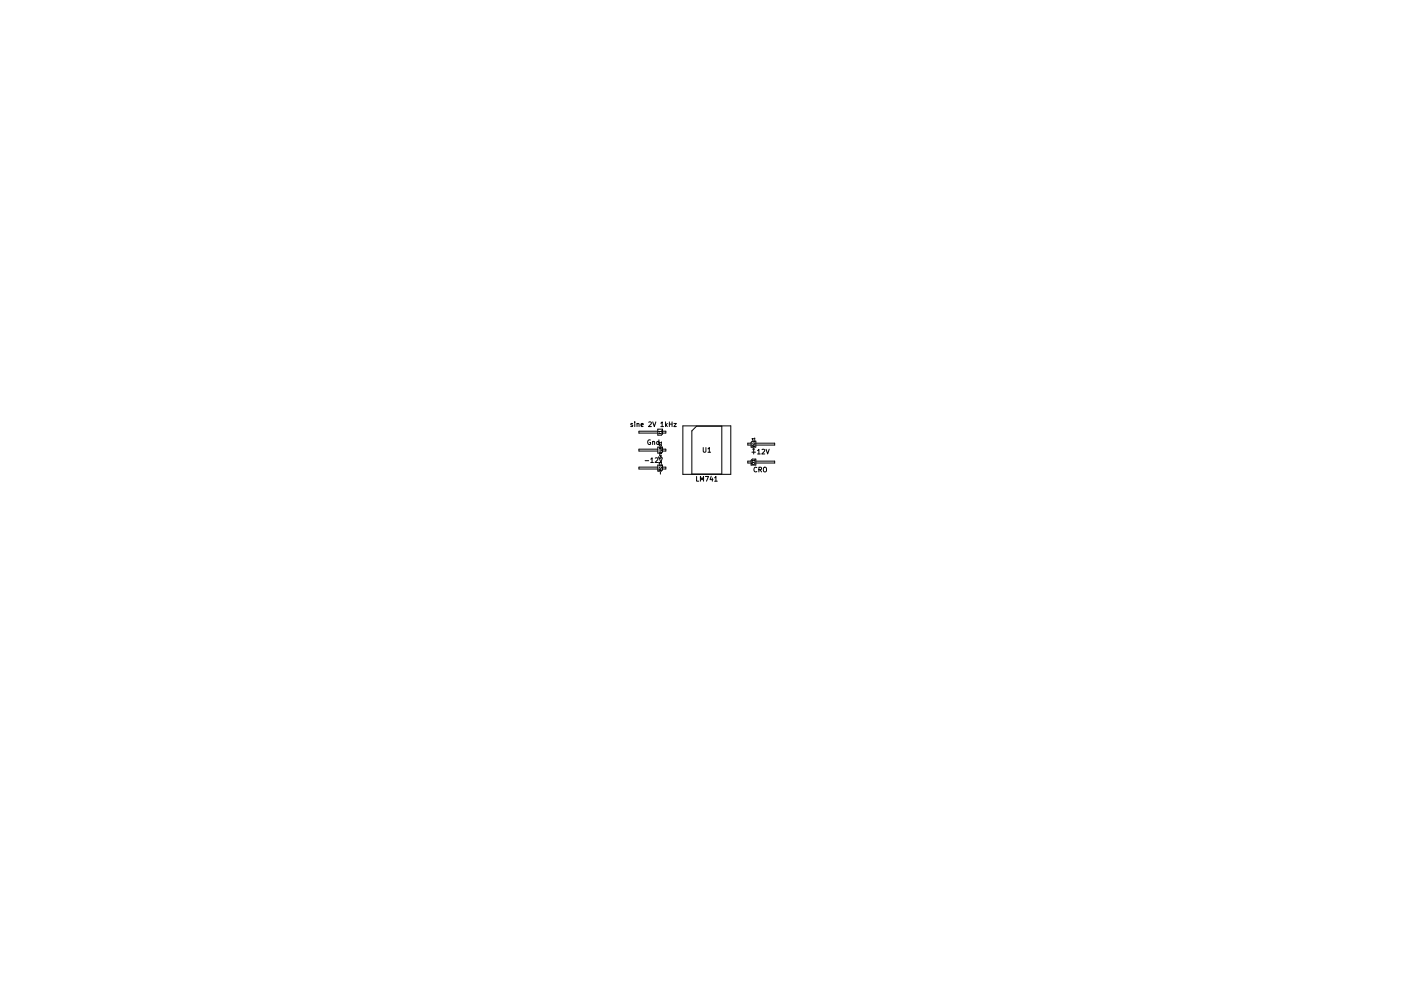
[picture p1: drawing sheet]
<svg xmlns="http://www.w3.org/2000/svg" width="297mm" height="210mm" viewBox="0 0 297 210" stroke-linecap="round" stroke-linejoin="round" font-family="sans-serif">
<g fill="none" stroke="#000" stroke-width=".21">
<path d="M134.1 89.9l-.4 .1 .4 .2v.3h-.4M134.6 89.5v.1M134.6 89.8v.7M135.1 89.9h.3l.1 .6M135.1 89.8v.7M135.9 90.2l.5-.1-.1-.2-.2-.1-.2 .2 .1 .5h.3M136.8 97.7h.7M137.5 89.6l.4-.1 .2 .3-.6 .7h.6M137.9 93.4a.45 .45 0 0 0-.6 .4 .45 .45 0 0 0 .6 .4v-.3h-.1M138 97.4l.3-.3v1M138 98.1h.5M138.4 93.7h.4v.6"/>
<path d="M138.4 93.6v.7M138.4 89.5l.3 1 .4-1M138.9 97.2l.4-.1 .2 .3-.6 .7h.6M139.5 94.9h1v1l-.3 .2h-.7zM139.5 98.7h1v1l-.3 .2h-.7zM139.5 91.1h1v1l-.3 .2h-.7zM139.5 99.1h-4v.4h4M139.5 91.5h-4v.4h4M139.5 95.3h-4v.4h4M139.6 99.5l.6 .2-.6 .2M139.6 94.4h.6M139.6 92h.6"/>
<path d="M139.7 96.9a.27 .27 0 0 0 .2 .3 .27 .27 0 0 0 .3-.3l-.2 .1M139.7 93.7l-.3-.1-.2 .2 .1 .5h.4M139.7 93.3v1M139.8 97.1l.3 1 .3-1M139.8 96.4l.2 .2M139.8 96.6h.4M139.8 95.4h.4M139.8 95.2h.4M139.9 99.1l.1 .3 .2-.1v-.2M139.9 98.6l.1 .3 .2-.1v-.2M139.9 96h.2l.1 .2-.2 .1zM139.9 94.4l.1 .2h.2v-.2"/>
<path d="M140.1 89.8l.3-.3v1M140.1 90.5h.6M140.2 95.4v.3h-.4M140.2 98.2h-.6l.2 .1M140.2 94.9h-.3v.3M140.2 93.9h-.6l.2 .2M140.2 91.5h-.6l.2 .2M140.2 91.4v.3M140.2 93.8v.3M140.2 98v.3M140.5 99.1h.7v.4h-.7M140.5 91.5h.7v.4h-.7"/>
<path d="M140.5 95.3h.7v.4h-.7M141.1 89.5v1M141.2 90.1l.3 .4M141.5 89.8l-.4 .4M141.9 89.5v1M141.9 90h.6M142.5 89.5v1M142.9 89.8h.5l-.5 .7h.5M144.8 90.4h10.1v10.2h-10.1zM147.7 90.4h5.3v10.2h-6.3v-9.2zM149.1 95v.8l.2 .2 .4-.2v-.8M150.1 95.2l.3-.2v1"/>
<path d="M150.1 96h.6M159.3 93.8l.2-.2h.8v1.3h-1zM159.3 97.7l.2-.3h.8v1.3h-1zM159.3 94h-.7v.4h.7M159.3 97.8h-.7v.4h.7M159.4 95.9h.8M159.4 94.5l.6 .2-.6 .2M159.5 98.2h.4l.1 .2-.5 .1zM159.6 95.3h.4M159.6 94l.1 .3 .3-.1v-.2M159.6 93.5l.1 .3 .3-.1v-.2M159.8 95.1v1.2"/>
<path d="M160 93.1h-.6l.2 .2M160 97.7h-.6l.2 .2M160 92.9v.4M160 97.6v.3M160.3 94h4v.4h-4M160.3 97.8h4v.4h-4M160.5 99.2a.44 .44 0 0 0-.7 .4 .44 .44 0 0 0 .7 .4M160.6 95.6l.3-.3v1M160.6 96.3h.6M160.9 99.6h.5v-.4l-.5-.1v1M161.1 99.6l.4 .5M161.6 95.4l.3-.1 .2 .3-.6 .7h.6"/>
<path d="M161.9 99.3l.2-.2 .4 .2v.5l-.1 .3-.5-.1zM162.4 95.3l.4 1 .3-1M140 100.1v.5M147.7 101.1v1h.5M148.5 102.1v-1l.3 .7 .4-.7v1M149.6 101.1h.6l-.4 1M150.8 101l-.2 .8h.6M151 101.4v.7M151.5 101.4l.3-.3v1M151.5 102.1h.6"/>
</g>
</svg>
